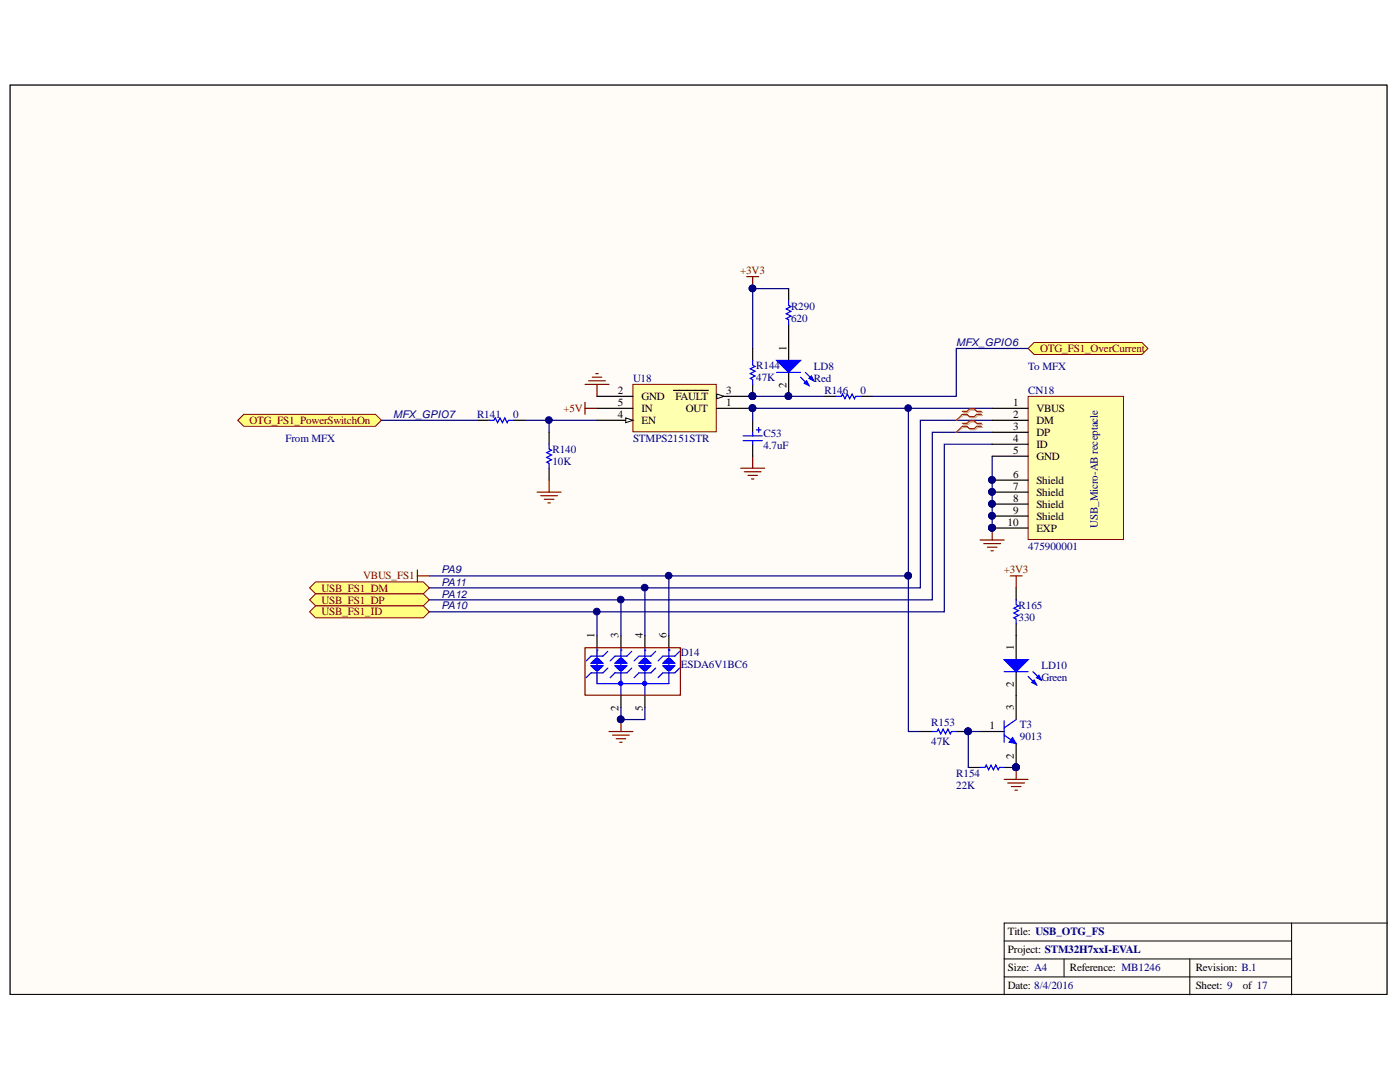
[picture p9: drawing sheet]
<svg xmlns="http://www.w3.org/2000/svg" width="279mm" height="216mm" viewBox="0 0 279 216" stroke-linecap="round" stroke-linejoin="round" font-family="sans-serif">
<defs><g id="words">
<g font-size="2.2" fill="#800000">
<text x="147.7" y="54.8">+3V3</text>
<text x="207.6" y="70.2">OTG_FS1_OverCurrent</text>
<text x="112.5" y="82.2">+5V</text>
<text x="49.8" y="84.6">OTG_FS1_PowerSwitchOn</text>
<text x="64.2" y="118.1">USB_FS1_DM</text>
<text x="72.5" y="115.6">VBUS_FS1</text>
<text x="200.3" y="114.4">+3V3</text>
<text x="64.2" y="120.4">USB_FS1_DP</text>
<text x="64.2" y="122.8">USB_FS1_ID</text>
</g>
<g font-size="2.2" fill="#000080">
<text x="157.9" y="61.9">R290</text>
<text x="157.9" y="64.3">620</text>
<text x="126.3" y="76.2">U18</text>
<text x="150.9" y="73.6">R144</text>
<text x="150.9" y="76">47K</text>
<text x="162.4" y="73.9">LD8</text>
<text x="162.4" y="76.2">Red</text>
<text x="205.2" y="73.9">To MFX</text>
<text x="95.2" y="83.4">R141</text>
<text x="102.4" y="83.4">0</text>
<text x="164.6" y="78.6">R146</text>
<text x="171.7" y="78.6">0</text>
<text x="205.2" y="78.6">CN18</text>
<text x="57" y="88.1">From MFX</text>
<text x="126.3" y="88.1">STMPS2151STR</text>
<text x="152.4" y="87.2">C53</text>
<text x="152.4" y="89.6">4.7uF</text>
<text x="110.3" y="90.3">R140</text>
<text x="110.3" y="92.7">10K</text>
<text x="219.1" y="105.4" transform="rotate(-90 219.1 105.4)">USB_Micro-AB receptacle</text>
<text x="205.2" y="109.7">475900001</text>
<text x="203.3" y="121.6">R165</text>
<text x="203.3" y="124">330</text>
<text x="135.9" y="130.9">D14</text>
<text x="135.9" y="133.4">ESDA6V1BC6</text>
<text x="207.8" y="133.5">LD10</text>
<text x="207.8" y="136">Green</text>
<text x="185.9" y="144.8">R153</text>
<text x="185.9" y="148.6">47K</text>
<text x="203.5" y="145.3">T3</text>
<text x="203.5" y="147.6">9013</text>
<text x="190.8" y="155.1">R154</text>
<text x="190.8" y="157.4">22K</text>
</g>
<g font-size="2.2">
<text x="156.9" y="70" transform="rotate(-90 156.9 70)">1</text>
<text x="156.9" y="77.3" transform="rotate(-90 156.9 77.3)">2</text>
<text x="123.3" y="78.6">2</text>
<text x="123.3" y="81.1">5</text>
<text x="123.3" y="83.4">4</text>
<text x="128" y="79.8">GND</text>
<text x="128" y="82.2">IN</text>
<text x="134.8" y="79.8">FAULT</text>
<text x="136.9" y="82.2">OUT</text>
<text x="144.9" y="81.1">1</text>
<text x="144.9" y="78.6">3</text>
<text x="202.2" y="81.1">1</text>
<text x="202.2" y="83.4">2</text>
<text x="206.8" y="82.2">VBUS</text>
<text x="128" y="84.6">EN</text>
<text x="202.2" y="85.8">3</text>
<text x="202.2" y="88.1">4</text>
<text x="206.8" y="84.6">DM</text>
<text x="206.8" y="87">DP</text>
<text x="206.8" y="89.3">ID</text>
<text x="202.2" y="90.6">5</text>
<text x="202.2" y="95.3">6</text>
<text x="206.8" y="91.8">GND</text>
<text x="202.2" y="97.7">7</text>
<text x="202.2" y="100.1">8</text>
<text x="206.8" y="96.5">Shield</text>
<text x="206.8" y="99">Shield</text>
<text x="206.8" y="101.3">Shield</text>
<text x="201.1" y="104.9">10</text>
<text x="202.2" y="102.5">9</text>
<text x="206.8" y="103.7">Shield</text>
<text x="206.8" y="106.1">EXP</text>
<text x="118.6" y="127.4" transform="rotate(-90 118.6 127.4)">1</text>
<text x="123.5" y="127.4" transform="rotate(-90 123.5 127.4)">3</text>
<text x="128.3" y="127.4" transform="rotate(-90 128.3 127.4)">4</text>
<text x="133" y="127.4" transform="rotate(-90 133 127.4)">6</text>
<text x="202.3" y="129.7" transform="rotate(-90 202.3 129.7)">1</text>
<text x="202.3" y="137" transform="rotate(-90 202.3 137)">2</text>
<text x="123.5" y="141.8" transform="rotate(-90 123.5 141.8)">2</text>
<text x="128.3" y="141.8" transform="rotate(-90 128.3 141.8)">5</text>
<text x="202.3" y="141.6" transform="rotate(-90 202.3 141.6)">3</text>
<text x="197.4" y="145.5">1</text>
<text x="202.3" y="151.4" transform="rotate(-90 202.3 151.4)">2</text>
<text x="201.2" y="186.6">Title: USB_OTG_FS</text>
<text x="201.2" y="190.1">Project: STM32H7xxI-EVAL</text>
<text x="201.2" y="193.8">Size: A4</text>
<text x="201.2" y="197.4">Date: 8/4/2016</text>
<text x="213.5" y="193.8">Reference: MB1246</text>
<text x="238.6" y="197.4">Sheet: 9</text>
<text x="238.6" y="193.8">Revision: B.1</text>
<text x="248" y="197.4">of 17</text>
</g>
<g font-size="2.1" fill="#000080">
<text x="190.8" y="69.1">MFX_GPIO6</text>
<text x="78.5" y="83.4">MFX_GPIO7</text>
<text x="88.1" y="114.4">PA9</text>
<text x="88.1" y="116.9">PA11</text>
<text x="88.1" y="119.2">PA12</text>
<text x="88.1" y="121.6">PA10</text>
</g>
</g></defs>
<path d="M2 17h274.8v181.4h-274.8z" fill="#fffcf8" stroke="#000" stroke-width=".2"/>
<path d="M200.4 187.8h57.4M200.4 191.3h57.4M200.4 194.9h57.4M212.4 191.3v3.6M237.5 191.3v7.2M257.8 184.2v14.3M276.9 184.2h-76.5v14.3" fill="none" stroke="#000" stroke-width=".2"/>
<path d="M116.8 76.7h4.7M117.5 76h3.3M118.2 75.3h1.9M118.9 74.6h.5M119.1 76.7v2.4M116.8 80.3v2.4M116.8 81.5h2.3" fill="none" stroke="#800000" stroke-width=".24"/>
<path d="M104.8 83.9h14.3M109.6 83.9v2.4" fill="none" stroke="#000080" stroke-width=".24"/>
<circle cx="109.5" cy="83.8" r=".67" fill="#000080" stroke="#000080" stroke-width=".2"/>
<g fill="#ffff80" stroke="#800000" stroke-width=".2">
<path d="M47.4 83.9l1.2-1.2h26.3l1.2 1.2-1.2 1.2h-26.3z" fill-rule="evenodd"/>
<path d="M205.2 69.5l1.2-1.2h21.5l1.2 1.2-1.2 1.2h-21.5z" fill-rule="evenodd"/>
</g>
<path d="M149 55.2h2.4M150.2 55.2v2.4M147.8 93.4h4.8M148.5 94.1h3.4M149.3 94.9h1.9M150 95.6h.5M150.2 91v2.4" fill="none" stroke="#800000" stroke-width=".24"/>
<g fill="#000080" stroke="#000080" stroke-width=".2">
<circle cx="150.2" cy="57.5" r=".67"/>
<circle cx="157.3" cy="79" r=".67"/>
</g>
<path d="M157.4 67.1v4.8M157.4 74.3v4.8" fill="none" stroke="#000" stroke-width=".24"/>
<path d="M155 71.9h4.8l-2.4 2.4z" fill="#00f"/>
<path d="M155 71.9h4.8l-2.4 2.4zM159.8 75.3l1.6 1.6M160.7 74.3l1.7 1.7" fill="none" stroke="#00f" stroke-width=".24"/>
<path d="M160.5 76.5l.5-.5 .4 .9z" fill="#00f"/>
<path d="M160.5 76.5l.5-.5 .4 .9z" fill="none" stroke="#00f" stroke-width=".24"/>
<path d="M161.4 75.5l.5-.5 .5 1z" fill="#00f"/>
<path d="M157.4 60v.9l.5 .3-1 .5 1 .4-1 .5 1 .5-1 .5 .5 .2v1M155 74.3h4.8M161.4 75.5l.5-.5 .5 1z" fill="none" stroke="#00f" stroke-width=".24"/>
<g fill="#000080" stroke="#000080" stroke-width=".2">
<circle cx="157.3" cy="79" r=".67"/>
<circle cx="150.2" cy="57.5" r=".67"/>
<circle cx="150.2" cy="79" r=".67"/>
</g>
<path d="M157.4 57.6v2.4M157.4 64.8v2.3" fill="none" stroke="#000" stroke-width=".24"/>
<path d="M157.4 57.6h-7.2v11.9M150.2 79.1h14.4" fill="none" stroke="#000080" stroke-width=".24"/>
<g fill="#ffff80" stroke="#800000" stroke-width=".2">
<path d="M61.8 117.3l1.2-1.2h21.5l1.2 1.2-1.2 1.2h-21.5z" fill-rule="evenodd"/>
<path d="M61.8 119.7l1.2-1.2h21.5l1.2 1.2-1.2 1.2h-21.5z" fill-rule="evenodd"/>
<path d="M61.8 122.1l1.2-1.2h21.5l1.2 1.2-1.2 1.2h-21.5z" fill-rule="evenodd"/>
</g>
<path d="M195.6 107.8h4.8M196.3 108.5h3.4M197.1 109.2h1.9M197.8 109.9h.5M198 105.4v2.4" fill="none" stroke="#800000" stroke-width=".24"/>
<g fill="#000080" stroke="#000080" stroke-width=".2">
<circle cx="198" cy="105.3" r=".67"/>
<circle cx="150.2" cy="81.4" r=".67"/>
</g>
<path d="M164.6 79.1h2.3M171.7 79.1h2.4M95.2 83.9h2.4M102.4 83.9h2.4M150.2 83.9v2.4M150.2 88.6v2.4" fill="none" stroke="#000" stroke-width=".24"/>
<path d="M166.9 79.1h1l.2-.5 .5 1 .5-1 .5 1 .5-1 .4 1 .3-.5h.9M97.6 83.9h1l.2-.5 .5 .9 .5-.9 .5 .9 .4-.9 .5 .9 .3-.4h.9M148.3 87h3.8M148.3 87.9h3.8M150.2 86.3v.7M150.2 87.9v.7M150.9 85.8h1M151.4 85.3v1" fill="none" stroke="#00f" stroke-width=".24"/>
<path d="M198 81.5h-47.8v2.4M198 88.6h-9.5v33.5h-102.8M198 91v14.4" fill="none" stroke="#000080" stroke-width=".24"/>
<path d="M126.3 76.7h16.6v9.5h-16.6z" fill="#ffffb0" stroke="#800000" stroke-width=".2"/>
<path d="M119.1 79.1h7.2M119.1 81.5h7.2M119.1 83.9h7.2" fill="none" stroke="#000" stroke-width=".24"/>
<path d="M124.9 83.4l1.4 .5-1.4 .4z" fill="#fffcf8"/>
<path d="M124.9 83.4l1.4 .5-1.4 .4z" fill="none" stroke="#000" stroke-width=".2"/>
<path d="M143 79.1h7.2M143 81.5h7.2" fill="none" stroke="#000" stroke-width=".24"/>
<circle cx="150.2" cy="81.4" r=".67" fill="#000080" stroke="#000080" stroke-width=".2"/>
<path d="M143 78.6l1.5 .5-1.5 .5z" fill="#fffcf8"/>
<path d="M143 78.6l1.5 .5-1.5 .5z" fill="none" stroke="#000" stroke-width=".2"/>
<path d="M134.4 77.9h7" fill="none" stroke="#000" stroke-width=".24"/>
<g fill="#000080" stroke="#000080" stroke-width=".2">
<circle cx="150.2" cy="79" r=".67"/>
<circle cx="150.2" cy="81.4" r=".67"/>
<circle cx="181.2" cy="81.4" r=".67"/>
<circle cx="181.2" cy="114.9" r=".67"/>
</g>
<path d="M205.2 69.5h-14.4v9.6h-16.7M76.1 83.9h19.1M181.3 81.5v33.4h-95.6M198 83.9h-14.3v33.4h-98M198 86.3h-11.9v33.4h-100.4" fill="none" stroke="#000080" stroke-width=".24"/>
<path d="M205.2 79.1h19v28.6h-19z" fill="#ffffb0" stroke="#800000" stroke-width=".2"/>
<g fill="none" stroke="#000" stroke-width=".24">
<path d="M198 81.5h7.2M198 83.9h7.2M198 86.3h7.2M198 88.6h7.2M198 91h7.2M198 95.8h7.2M198 98.2h7.2M198 100.6h7.2M198 103h7.2M198 105.4h7.2M202.8 117.3v2.4M202.8 124.5v7.1"/>
<path d="M202.8 134v4.8"/>
</g>
<g fill="#000080" stroke="#000080" stroke-width=".2">
<circle cx="198" cy="95.8" r=".67"/>
<circle cx="198" cy="98.1" r=".67"/>
<circle cx="198" cy="100.5" r=".67"/>
<circle cx="198" cy="102.9" r=".67"/>
<circle cx="198" cy="105.3" r=".67"/>
</g>
<path d="M83.3 113.7v2.4M83.3 114.9h2.4" fill="none" stroke="#800000" stroke-width=".24"/>
<path d="M202.8 119.7v.9l.5 .3-1 .5 1 .4-1 .5 1 .5-1 .5 .5 .2v1" fill="none" stroke="#00f" stroke-width=".24"/>
<path d="M200.4 131.6h4.8l-2.4 2.4z" fill="#00f"/>
<path d="M200.4 131.6h4.8l-2.4 2.4zM205.2 135l1.7 1.7M206.1 134l1.7 1.7" fill="none" stroke="#00f" stroke-width=".24"/>
<path d="M205.9 136.2l.5-.5 .5 1z" fill="#00f"/>
<path d="M205.9 136.2l.5-.5 .5 1z" fill="none" stroke="#00f" stroke-width=".24"/>
<path d="M206.9 135.2l.4-.5 .5 1z" fill="#00f"/>
<path d="M150.2 71.9v1l.5 .2-1 .5 1 .5-1 .5 1 .4-1 .5 .5 .2v1M109.6 88.6v1l.5 .2-1 .5 1 .5-1 .5 1 .4-1 .5 .5 .3v.9M200.4 134h4.8M206.9 135.2l.4-.5 .5 1zM186.1 146h.9l.3-.5 .4 .9 .5-.9 .5 .9 .5-.9 .5 .9 .2-.4h.9M195.6 153.1h1l.2-.4 .5 .9 .5-.9 .5 .9 .4-.9 .5 .9 .3-.5h.9M200.4 146.7l2.4 1.7M200.4 143.8v4.3M202.8 143.6l-2.4 1.7" fill="none" stroke="#00f" stroke-width=".24"/>
<path d="M107.2 98.2h4.8M107.9 98.9h3.4M108.6 99.6h1.9M109.6 95.8v2.4M109.3 100.3h.5M201.6 114.9h2.4M202.8 114.9v2.4M200.4 155.5h4.8M201.1 156.2h3.4M201.8 157h2M202.6 157.7h.4M202.8 153.1v2.4" fill="none" stroke="#800000" stroke-width=".24"/>
<g fill="#000080" stroke="#000080" stroke-width=".2">
<circle cx="202.7" cy="153.1" r=".67"/>
<circle cx="181.2" cy="114.9" r=".67"/>
<circle cx="193.2" cy="145.9" r=".67"/>
<circle cx="150.2" cy="79" r=".67"/>
</g>
<path d="M181.3 114.9v31.1h2.4M195.6 146h-2.4v7.1" fill="none" stroke="#000080" stroke-width=".24"/>
<path d="M150.2 69.5v2.4M150.2 76.7v2.4M109.6 86.3v2.3M109.6 93.4v2.4M202.8 138.8v4.8M183.7 146h2.4M190.8 146h2.4M193.2 153.1h2.4M195.6 146h4.8M202.8 148.4v4.7h-2.4" fill="none" stroke="#000" stroke-width=".24"/>
<path d="M192.3 82.3h.9l.5-.5h1l.4 .5h1M192.3 82.9h.9l.5 .5h1l.4-.5h1M192.3 84.7h.9l.5-.5h1l.4 .5h1M192.3 85.3h.9l.5 .5h1l.4-.5h1" fill="none" stroke="#d0a19e" stroke-width=".24"/>
<path d="M192.3 82.9l-1.5 1M192.3 85.3l-1.5 1" fill="none" stroke="#d0a19e" stroke-width=".2"/>
<path d="M192 82.1h1l.5-.5h.9l.5 .5h1M192 82.7h1l.5 .4h.9l.5-.4h1M192 84.5h1l.5-.5h.9l.5 .5h1M192 85.1h1l.5 .4h.9l.5-.4h1" fill="none" stroke="#f00" stroke-width=".24"/>
<path d="M192 82.7l-1.2 1.2M192 85.1l-1.2 1.2" fill="none" stroke="#f00" stroke-width=".2"/>
<path d="M202.1 147.2l.7 1.2-1.4-.3z" fill="#00f"/>
<path d="M202.1 147.2l.7 1.2-1.4-.3z" fill="none" stroke="#00f" stroke-width=".2"/>
<g fill="#000080" stroke="#000080" stroke-width=".2">
<circle cx="202.7" cy="153.1" r=".67"/>
<circle cx="123.9" cy="143.5" r=".67"/>
<circle cx="119.1" cy="122" r=".67"/>
<circle cx="123.9" cy="119.6" r=".67"/>
<circle cx="133.4" cy="114.9" r=".67"/>
<circle cx="128.7" cy="117.3" r=".67"/>
</g>
<path d="M119.1 126.9v2.3M123.9 126.9v2.3M123.9 138.8v2.4M128.7 126.9v2.3M128.7 138.8v2.4M133.5 126.9v2.3" fill="none" stroke="#000" stroke-width=".24"/>
<g fill="none" stroke="#00f" stroke-width=".24">
<path d="M118.2 132.1h1.9M118.2 133.1h1.9M118.4 132.4v-.5h1.5v.5M118.4 132.8v.5h1.5v-.5M118.7 132.4v-.8h.9v.8M118.7 132.8v.7h.9v-.7M118.9 131.4h.5M118.9 131.4l-1 1h2.4l-.9-1M118.9 133.8h.5M118.9 133.8l-1-1h2.4l-.9 1M118.9 131.4v1M118.9 132.8v1"/>
<path d="M119.1 129.7h.1M119.1 129.2v7.2h14.4v-7.2M119.4 131.4v1M119.4 132.8v1M121.3 130l-1 .9h-2.4l-.9 1M121.3 133.3l-1 1h-2.4l-.9 .9M123 132.1h1.9M123 133.1h1.9M123.2 132.4v-.5h1.4v.5M123.2 132.8v.5h1.4v-.5M123.4 132.4v-.8h1v.8M123.4 132.8v.7h1v-.7"/>
<path d="M123.7 131.4h.5M123.7 131.4l-1 1h2.4l-.9-1M123.7 133.8h.5M123.7 133.8l-1-1h2.4l-.9 1M123.7 131.4v1M123.7 132.8v1M123.9 129.7h.1M123.9 129.2v9.6M124.2 131.4v1M124.2 132.8v1M126.1 130l-1 .9h-2.4l-.9 1M126.1 133.3l-1 1h-2.4l-.9 .9"/>
<path d="M127.7 132.1h2M127.7 133.1h2M128 132.4v-.5h1.4v.5M128 132.8v.5h1.4v-.5M128.2 132.4v-.8h1v.8M128.2 132.8v.7h1v-.7M128.5 131.4l-1 1h2.4l-1-1M128.5 131.4h.4M128.5 131.4v1M128.5 132.8v1M128.5 133.8l-1-1h2.4l-1 1M128.5 133.8h.4"/>
<path d="M128.7 129.7h.1M128.7 129.2v9.6M128.9 131.4v1M128.9 132.8v1M130.9 130l-1 .9h-2.4l-.9 1M130.9 133.3l-1 1h-2.4l-.9 .9M132.5 132.1h1.9M132.5 133.1h1.9M132.8 132.4v-.5h1.4v.5M132.8 132.8v.5h1.4v-.5M133 132.4v-.8h1v.8M133 132.8v.7h1v-.7"/>
<path d="M133.2 131.4h.5M133.2 131.4l-.9 1h2.4l-1-1M133.2 133.8h.5M133.2 133.8l-.9-1h2.4l-1 1M133.2 131.4v1M133.2 132.8v1M133.5 129.7h.1M133.7 131.4v1M133.7 132.8v1M135.6 130l-.9 .9h-2.4l-1 1M135.6 133.3l-.9 1h-2.4l-1 .9"/>
</g>
<g fill="#00f" stroke="#00f" stroke-width=".2">
<circle cx="128.7" cy="136.4" r=".43"/>
<circle cx="123.9" cy="136.4" r=".43"/>
</g>
<path d="M116.8 129.2h19v9.5h-19zM121.5 146h4.8M122.3 146.7h3.3M123 147.4h1.9M123.7 148.1h.5M123.9 143.6v2.4" fill="none" stroke="#800000" stroke-width=".24"/>
<path d="M123.9 119.7v7.2M128.7 117.3v9.6M133.5 114.9v12M119.1 122.1v4.8M123.9 141.2v2.4h4.8v-2.4" fill="none" stroke="#000080" stroke-width=".24"/>
<use href="#words"/>
</svg>
